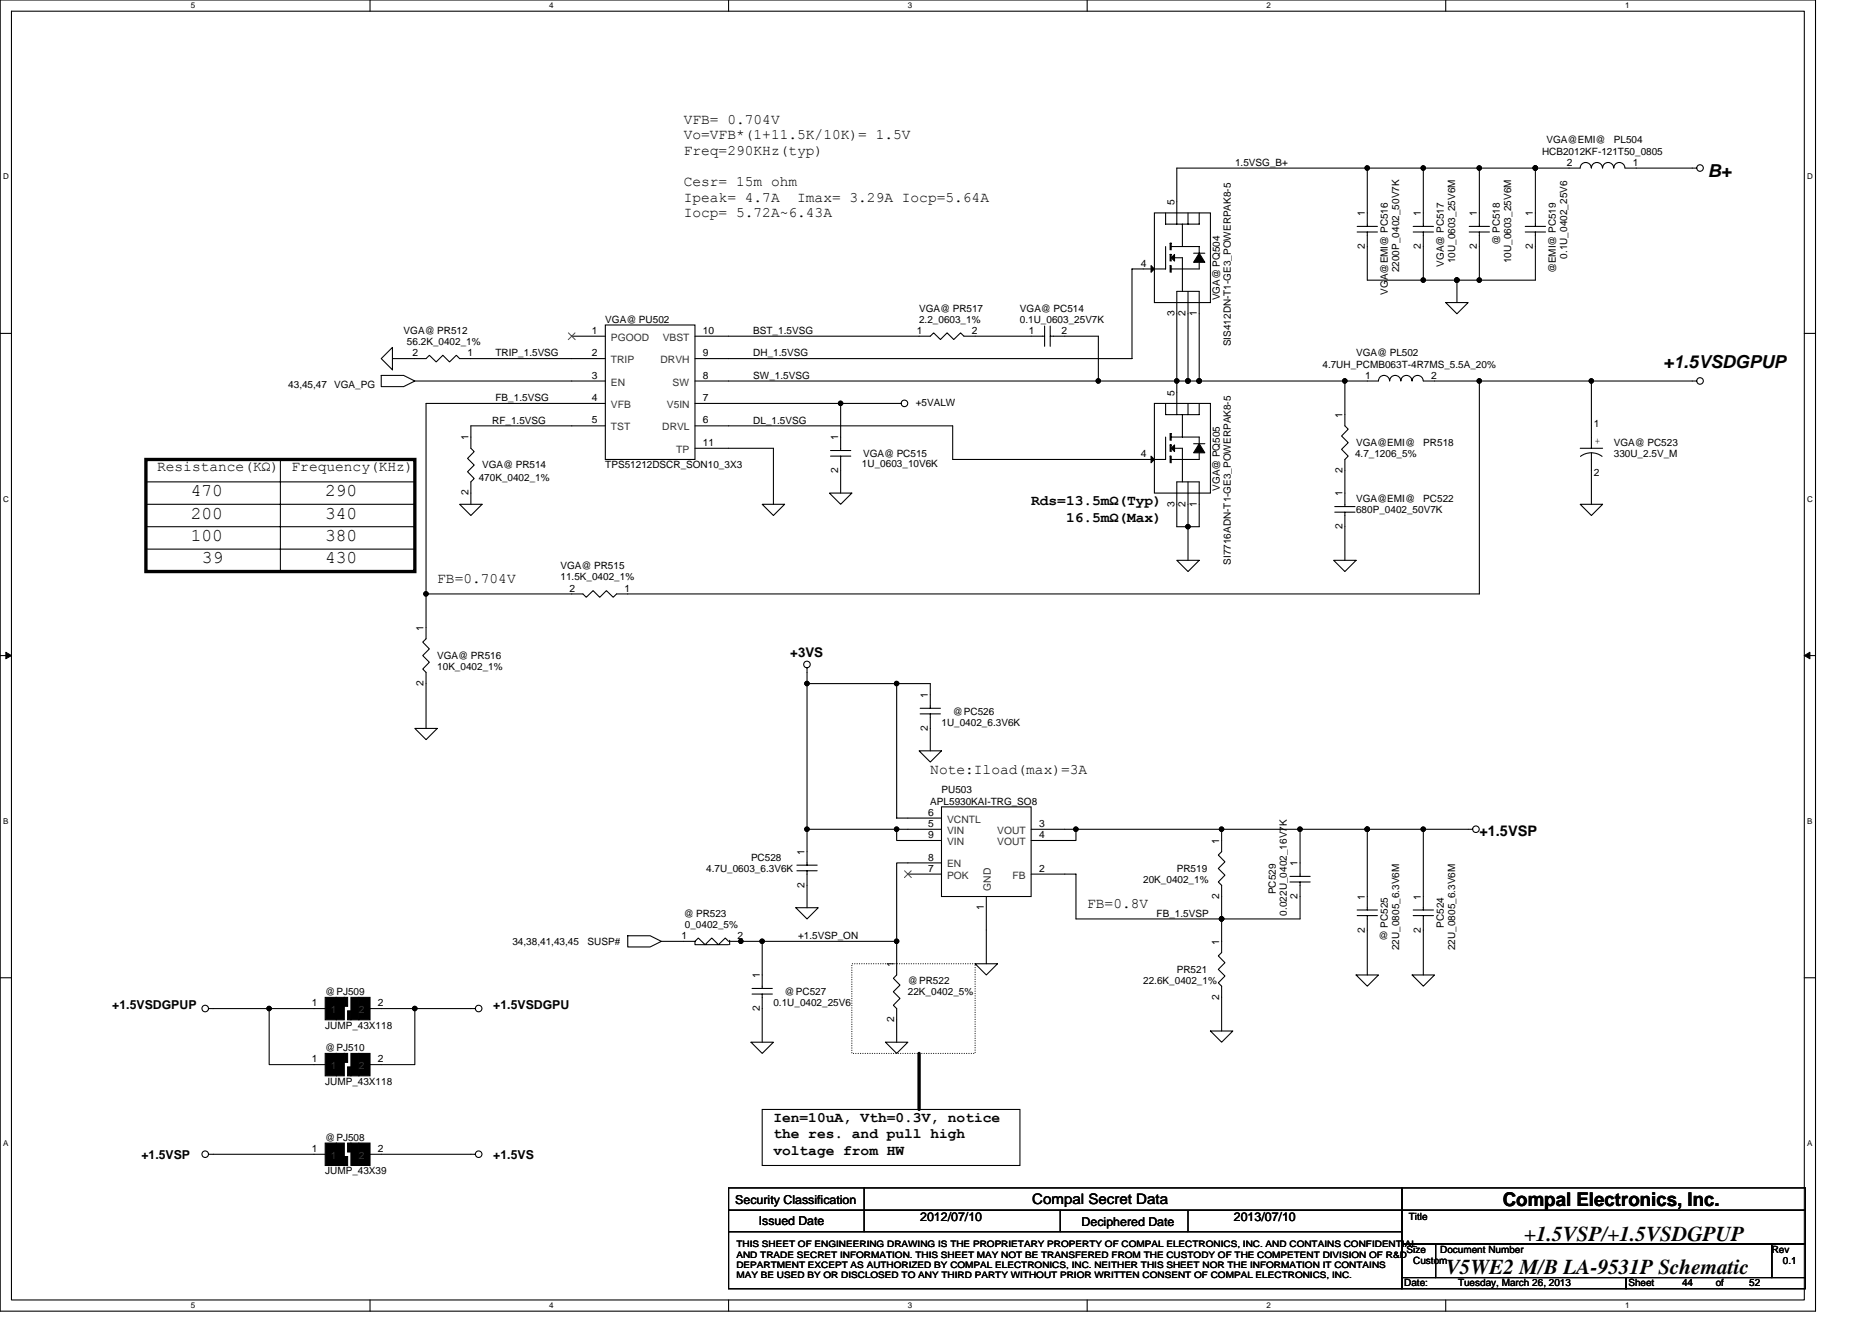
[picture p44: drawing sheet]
<svg xmlns="http://www.w3.org/2000/svg" width="297mm" height="210mm" viewBox="0 0 297 210" stroke-linecap="round" stroke-linejoin="round" font-family="sans-serif">
<defs><g id="words">
<g font-size="3.4">
<text x="241.8" y="196.8">+1.5VSP/+1.5VSDGPUP</text>
<text x="229.4" y="202.2">V5WE2 M/B LA-9531P Schematic</text>
</g>
<text font-size="3" x="238.5" y="191.3">Compal Electronics, Inc.</text>
<g font-size="2.8">
<text x="271" y="28">B+</text>
<text x="263.9" y="58.4">+1.5VSDGPUP</text>
<text x="30.3" y="78.7">470</text>
<text x="30.3" y="82.3">200</text>
<text x="51.6" y="78.7">290</text>
<text x="51.6" y="82.3">340</text>
<text x="30.3" y="85.8">100</text>
<text x="32" y="89.4">39</text>
<text x="51.6" y="85.8">380</text>
<text x="51.6" y="89.4">430</text>
</g>
<g font-size="2.3">
<text x="108.5" y="19.6">VFB= 0.704V</text>
<text x="108.5" y="22.1">Vo=VFB*(1+11.5K/10K)= 1.5V</text>
<text x="108.5" y="24.6">Freq=290KHz(typ)</text>
<text x="108.5" y="29.5">Cesr= 15m ohm</text>
<text x="108.5" y="32">Ipeak= 4.7A</text>
<text x="108.5" y="34.5">Iocp= 5.72A~6.43A</text>
<text x="126.5" y="32">Imax= 3.29A Iocp=5.64A</text>
<text x="24.9" y="74.7">Resistance(KΩ)</text>
<text x="46.3" y="74.7">Frequency(KHz)</text>
<text x="163.6" y="80.2">Rds=13.5mΩ(Typ)</text>
<text x="169.2" y="82.8">16.5mΩ(Max)</text>
<text x="69.4" y="92.5">FB=0.704V</text>
<text x="147.6" y="122.7">Note:Iload(max)=3A</text>
<text x="234.7" y="132.7">+1.5VSP</text>
<text x="172.5" y="144.1">FB=0.8V</text>
<text x="122.7" y="177.9">Ien=10uA, Vth=0.3V, notice</text>
<text x="122.7" y="180.6">the res. and pull high</text>
<text x="122.7" y="183.2">voltage from HW</text>
<text x="163.8" y="191.1">Compal Secret Data</text>
</g>
<text font-size="2.1" x="125.4" y="104.2">+3VS</text>
<g font-size="1.9">
<text x="17.8" y="160.1">+1.5VSDGPUP</text>
<text x="78.3" y="160.1">+1.5VSDGPU</text>
<text x="22.4" y="183.9">+1.5VSP</text>
<text x="78.3" y="183.9">+1.5VS</text>
<text x="116.7" y="190.9">Security Classification</text>
<text x="120.4" y="194.3">Issued Date</text>
<text x="146" y="193.8">2012/07/10</text>
<text x="171.6" y="194.5">Deciphered Date</text>
<text x="195.8" y="193.8">2013/07/10</text>
</g>
<g font-size="1.6">
<text x="245.4" y="22.8">VGA@EMI@</text>
<text x="256.1" y="22.8">PL504</text>
<text x="196" y="26.3">1.5VSG_B+</text>
<text x="244.7" y="24.5">HCB2012KF-121T50_0805</text>
<text x="248.6" y="26.3">2</text>
<text x="259.1" y="26.3">1</text>
<text x="186.3" y="32.5" transform="rotate(-90 186.3 32.5)">5</text>
<text x="216.6" y="34.3" transform="rotate(-90 216.6 34.3)">1</text>
<text x="225.5" y="34.3" transform="rotate(-90 225.5 34.3)">1</text>
<text x="234.4" y="34.3" transform="rotate(-90 234.4 34.3)">1</text>
<text x="243.2" y="34.3" transform="rotate(-90 243.2 34.3)">1</text>
<text x="216.6" y="39.5" transform="rotate(-90 216.6 39.5)">2</text>
<text x="225.5" y="39.5" transform="rotate(-90 225.5 39.5)">2</text>
<text x="230.9" y="41.8" transform="rotate(-90 230.9 41.8)">10U_0603_25V6M</text>
<text x="234.4" y="39.5" transform="rotate(-90 234.4 39.5)">2</text>
<text x="238" y="38.9" transform="rotate(-90 238 38.9)">@ PC518</text>
<text x="239.8" y="41.8" transform="rotate(-90 239.8 41.8)">10U_0603_25V6M</text>
<text x="243.2" y="39.5" transform="rotate(-90 243.2 39.5)">2</text>
<text x="248.7" y="41.1" transform="rotate(-90 248.7 41.1)">0.1U_0402_25V6</text>
<text x="181" y="42.3">4</text>
<text x="193.5" y="47.6" transform="rotate(-90 193.5 47.6)">VGA@ PQ504</text>
<text x="220.2" y="46.8" transform="rotate(-90 220.2 46.8)">VGA@EMI@ PC516</text>
<text x="222" y="43.2" transform="rotate(-90 222 43.2)">2200P_0402_50V7K</text>
<text x="229.1" y="42.3" transform="rotate(-90 229.1 42.3)">VGA@ PC517</text>
<text x="246.9" y="43.4" transform="rotate(-90 246.9 43.4)">@EMI@ PC519</text>
<text x="64" y="53">VGA@ PR512</text>
<text x="93.9" y="53">1</text>
<text x="96.1" y="51.2">VGA@ PU502</text>
<text x="111.5" y="53">10</text>
<text x="119.5" y="53">BST_1.5VSG</text>
<text x="145.5" y="53">1</text>
<text x="145.8" y="51.2">2.2_0603_1%</text>
<text x="145.8" y="49.4">VGA@ PR517</text>
<text x="154.2" y="53">2</text>
<text x="161.8" y="51.2">0.1U_0603_25V7K</text>
<text x="161.8" y="49.4">VGA@ PC514</text>
<text x="163.3" y="53">1</text>
<text x="168.4" y="53">2</text>
<text x="186.3" y="50.2" transform="rotate(-90 186.3 50.2)">3</text>
<text x="188.1" y="50.2" transform="rotate(-90 188.1 50.2)">2</text>
<text x="189.9" y="50.2" transform="rotate(-90 189.9 50.2)">1</text>
<text x="64.6" y="54.8">56.2K_0402_1%</text>
<text x="65.5" y="56.5">2</text>
<text x="74.2" y="56.5">1</text>
<text x="78.6" y="56.5">TRIP_1.5VSG</text>
<text x="93.9" y="56.5">2</text>
<text x="111.5" y="56.5">9</text>
<text x="119.5" y="56.5">DH_1.5VSG</text>
<text x="195.3" y="54.9" transform="rotate(-90 195.3 54.9)">SIS412DN-T1-GE3_POWERPAK8-5</text>
<text x="209.8" y="58.3">4.7UH_PCMB063T-4R7MS_5.5A_20%</text>
<text x="215.2" y="56.5">VGA@ PL502</text>
<text x="45.7" y="61.5">43,45,47</text>
<text x="53" y="61.5">VGA_PG</text>
<text x="78.6" y="63.6">FB_1.5VSG</text>
<text x="93.9" y="60.1">3</text>
<text x="93.9" y="63.6">4</text>
<text x="111.5" y="63.6">7</text>
<text x="111.5" y="60.1">8</text>
<text x="119.5" y="60.1">SW_1.5VSG</text>
<text x="145.3" y="64.4">+5VALW</text>
<text x="186.3" y="62.8" transform="rotate(-90 186.3 62.8)">5</text>
<text x="216.6" y="60.1">1</text>
<text x="227.1" y="60.1">2</text>
<text x="74.3" y="69.9" transform="rotate(-90 74.3 69.9)">1</text>
<text x="78.1" y="67.2">RF_1.5VSG</text>
<text x="93.9" y="67.2">5</text>
<text x="111.5" y="67.2">6</text>
<text x="111.5" y="70.7">11</text>
<text x="119.5" y="67.2">DL_1.5VSG</text>
<text x="133" y="69.9" transform="rotate(-90 133 69.9)">1</text>
<text x="213" y="66.3" transform="rotate(-90 213 66.3)">1</text>
<text x="215.2" y="70.8">VGA@EMI@</text>
<text x="225.8" y="70.8">PR518</text>
<text x="252.9" y="67.8">1</text>
<text x="253" y="70.4">+</text>
<text x="256.1" y="70.8">VGA@ PC523</text>
<text x="76" y="76.3">470K_0402_1%</text>
<text x="76.5" y="74.3">VGA@ PR514</text>
<text x="96.1" y="74.3">TPS51212DSCR_SON10_3X3</text>
<text x="133" y="75.1" transform="rotate(-90 133 75.1)">2</text>
<text x="136.8" y="74.1">1U_0603_10V6K</text>
<text x="136.9" y="72.5">VGA@ PC515</text>
<text x="181" y="72.5">4</text>
<text x="193.5" y="77.9" transform="rotate(-90 193.5 77.9)">VGA@ PQ505</text>
<text x="213" y="75.1" transform="rotate(-90 213 75.1)">2</text>
<text x="215" y="72.5">4.7_1206_5%</text>
<text x="252.9" y="75.6">2</text>
<text x="256.1" y="72.5">330U_2.5V_M</text>
<text x="74.3" y="78.6" transform="rotate(-90 74.3 78.6)">2</text>
<text x="186.3" y="80.4" transform="rotate(-90 186.3 80.4)">3</text>
<text x="188.1" y="80.4" transform="rotate(-90 188.1 80.4)">2</text>
<text x="189.9" y="80.4" transform="rotate(-90 189.9 80.4)">1</text>
<text x="213" y="83.9" transform="rotate(-90 213 83.9)">2</text>
<text x="213" y="78.8" transform="rotate(-90 213 78.8)">1</text>
<text x="215.2" y="81.4">680P_0402_50V7K</text>
<text x="215.2" y="79.7">VGA@EMI@</text>
<text x="225.8" y="79.7">PC522</text>
<text x="195.3" y="89.6" transform="rotate(-90 195.3 89.6)">SI7716ADN-T1-GE3_POWERPAK8-5</text>
<text x="88.9" y="92.1">11.5K_0402_1%</text>
<text x="88.9" y="90.3">VGA@ PR515</text>
<text x="90.4" y="93.9">2</text>
<text x="99.1" y="93.9">1</text>
<text x="67.2" y="100.1" transform="rotate(-90 67.2 100.1)">1</text>
<text x="69.4" y="106.3">10K_0402_1%</text>
<text x="69.4" y="104.5">VGA@ PR516</text>
<text x="67.2" y="108.8" transform="rotate(-90 67.2 108.8)">2</text>
<text x="147.2" y="110.8" transform="rotate(-90 147.2 110.8)">1</text>
<text x="151.2" y="113.4">@PC526</text>
<text x="147.2" y="116" transform="rotate(-90 147.2 116)">2</text>
<text x="149.4" y="115.2">1U_0402_6.3V6K</text>
<text x="149.4" y="125.9">PU503</text>
<text x="147.3" y="129.4">6</text>
<text x="147.3" y="131.2">5</text>
<text x="147.6" y="127.7">APL5930KAI-TRG_SO8</text>
<text x="164.9" y="131.2">3</text>
<text x="119.2" y="136.5">PC528</text>
<text x="127.7" y="135.7" transform="rotate(-90 127.7 135.7)">1</text>
<text x="147.3" y="133">9</text>
<text x="147.3" y="136.5">8</text>
<text x="164.9" y="133">4</text>
<text x="193.5" y="133.9" transform="rotate(-90 193.5 133.9)">1</text>
<text x="205.9" y="137.4" transform="rotate(-90 205.9 137.4)">1</text>
<text x="112.1" y="138.3">4.7U_0603_6.3V6K</text>
<text x="127.7" y="140.8" transform="rotate(-90 127.7 140.8)">2</text>
<text x="147.3" y="138.3">7</text>
<text x="164.9" y="138.3">2</text>
<text x="181.4" y="140.1">20K_0402_1%</text>
<text x="186.7" y="138.3">PR519</text>
<text x="193.5" y="142.6" transform="rotate(-90 193.5 142.6)">2</text>
<text x="202.4" y="141.9" transform="rotate(-90 202.4 141.9)">PC529</text>
<text x="205.9" y="142.6" transform="rotate(-90 205.9 142.6)">2</text>
<text x="216.6" y="142.8" transform="rotate(-90 216.6 142.8)">1</text>
<text x="225.5" y="142.8" transform="rotate(-90 225.5 142.8)">1</text>
<text x="81.3" y="149.9">34,38,41,43,45</text>
<text x="93.2" y="149.9">SUSP#</text>
<text x="108.1" y="149">1</text>
<text x="108.5" y="145.4">@ PR523</text>
<text x="108.7" y="147.2">0_0402_5%</text>
<text x="117" y="149">2</text>
<text x="126.6" y="149">+1.5VSP_ON</text>
<text x="156.1" y="144.4" transform="rotate(-90 156.1 144.4)">1</text>
<text x="183.5" y="145.4">FB_1.5VSP</text>
<text x="193.5" y="149.9" transform="rotate(-90 193.5 149.9)">1</text>
<text x="204.2" y="145.3" transform="rotate(-90 204.2 145.3)">0.022U_0402_16V7K</text>
<text x="216.6" y="148" transform="rotate(-90 216.6 148)">2</text>
<text x="218.7" y="149">@</text>
<text x="220.2" y="147.2" transform="rotate(-90 220.2 147.2)">PC525</text>
<text x="225.5" y="148" transform="rotate(-90 225.5 148)">2</text>
<text x="229.1" y="147.2" transform="rotate(-90 229.1 147.2)">PC524</text>
<text x="120.6" y="155.2" transform="rotate(-90 120.6 155.2)">1</text>
<text x="141.9" y="153.4" transform="rotate(-90 141.9 153.4)">1</text>
<text x="186.7" y="154.3">PR521</text>
<text x="222" y="150.8" transform="rotate(-90 222 150.8)">22U_0805_6.3V6M</text>
<text x="230.9" y="150.8" transform="rotate(-90 230.9 150.8)">22U_0805_6.3V6M</text>
<text x="49.5" y="159.6">1</text>
<text x="51.6" y="157.9">@PJ509</text>
<text x="60" y="159.6">2</text>
<text x="120.6" y="160.4" transform="rotate(-90 120.6 160.4)">2</text>
<text x="122.7" y="159.7">0.1U_0402_25V6</text>
<text x="124.5" y="157.9">@PC527</text>
<text x="144.1" y="157.9">22K_0402_5%</text>
<text x="144.1" y="156.1">@PR522</text>
<text x="181.4" y="156.1">22.6K_0402_1%</text>
<text x="193.5" y="158.6" transform="rotate(-90 193.5 158.6)">2</text>
<text x="51.6" y="166.8">@PJ510</text>
<text x="51.6" y="163.2">JUMP_43X118</text>
<text x="141.9" y="162.2" transform="rotate(-90 141.9 162.2)">2</text>
<text x="49.5" y="168.5">1</text>
<text x="51.6" y="172.1">JUMP_43X118</text>
<text x="60" y="168.5">2</text>
<text x="49.5" y="182.8">1</text>
<text x="51.6" y="181">@PJ508</text>
<text x="60" y="182.8">2</text>
<text x="51.6" y="186.3">JUMP_43X39</text>
<text x="223.5" y="193.6">Title</text>
<text x="223.2" y="198.8">Size</text>
<text x="224.2" y="200.6">Custom</text>
<text x="228.5" y="198.8">Document Number</text>
<text x="281.1" y="198.8">Rev</text>
<text x="282.9" y="200.6">0.1</text>
<text x="222.8" y="204.1">Date:</text>
<text x="231.3" y="204.1">Tuesday, March 26, 2013</text>
<text x="258.4" y="204.1">Sheet</text>
<text x="266.9" y="204.1">44</text>
<text x="272.2" y="204.1">of</text>
<text x="277.6" y="204.1">52</text>
</g>
<g font-size="1.6" fill="#333">
<text x="96.9" y="57.6">TRIP</text>
<text x="96.9" y="54.1">PGOOD</text>
<text x="104.8" y="57.6">DRVH</text>
<text x="105.2" y="54.1">VBST</text>
<text x="96.9" y="61.2">EN</text>
<text x="96.9" y="64.7">VFB</text>
<text x="105.8" y="64.7">V5IN</text>
<text x="106.7" y="61.2">SW</text>
<text x="96.9" y="68.3">TST</text>
<text x="105.1" y="68.3">DRVL</text>
<text x="107.3" y="71.8">TP</text>
<text x="150.3" y="130.5">VCNTL</text>
<text x="150.3" y="134.1">VIN</text>
<text x="150.3" y="137.6">EN</text>
<text x="150.3" y="132.3">VIN</text>
<text x="158.2" y="134.1">VOUT</text>
<text x="158.2" y="132.3">VOUT</text>
<text x="150.3" y="139.4">POK</text>
<text x="157.2" y="141.4" transform="rotate(-90 157.2 141.4)">GND</text>
<text x="160.7" y="139.4">FB</text>
<text x="52.5" y="160.7">1</text>
<text x="56.9" y="160.7">2</text>
<text x="52.5" y="169.6">1</text>
<text x="56.9" y="169.6">2</text>
<text x="52.5" y="183.9">1</text>
<text x="56.9" y="183.9">2</text>
</g>
<g font-size="1.4">
<text x="116.9" y="197.9">THIS SHEET OF ENGINEERING DRAWING IS THE PROPRIETARY PROPERTY OF COMPAL ELECTRONICS, INC. AND CONTAINS CONFIDENTIAL</text>
<text x="116.9" y="199.5">AND TRADE SECRET INFORMATION. THIS SHEET MAY NOT BE TRANSFERED FROM THE CUSTODY OF THE COMPETENT DIVISION OF R&amp;D</text>
<text x="116.9" y="201.2">DEPARTMENT EXCEPT AS AUTHORIZED BY COMPAL ELECTRONICS, INC. NEITHER THIS SHEET NOR THE INFORMATION IT CONTAINS</text>
<text x="116.9" y="202.8">MAY BE USED BY OR DISCLOSED TO ANY THIRD PARTY WITHOUT PRIOR WRITTEN CONSENT OF COMPAL ELECTRONICS, INC.</text>
</g>
<g font-size="1.3">
<text x="30.3" y="1.3">5</text>
<text x="87.2" y="1.3">4</text>
<text x="144.1" y="1.3">3</text>
<text x="201" y="1.3">2</text>
<text x="257.8" y="1.3">1</text>
<text x=".5" y="28.5">D</text>
<text x="286.7" y="28.5">D</text>
<text x=".5" y="79.6">C</text>
<text x="286.7" y="79.6">C</text>
<text x=".5" y="130.7">B</text>
<text x="286.7" y="130.7">B</text>
<text x=".5" y="181.8">A</text>
<text x="286.7" y="181.8">A</text>
<text x="30.3" y="207.6">5</text>
<text x="87.2" y="207.6">4</text>
<text x="144.1" y="207.6">3</text>
<text x="201" y="207.6">2</text>
<text x="257.8" y="207.6">1</text>
</g>
</g></defs>
<path d="M0 0h288.1v208h-288.1zM1.8 1.8h284.5v204.4h-284.5z" fill="none" stroke="#000" stroke-width=".17"/>
<g fill="#fff">
<path d="M30.3 .2h.7v1.4h-.7z"/>
<path d="M30.3 206.4h.7v1.5h-.7z"/>
</g>
<path d="M58.7 0v1.8M58.7 206.2v1.8" fill="none" stroke="#000" stroke-width=".17"/>
<g fill="#fff">
<path d="M87.2 .2h.7v1.4h-.7z"/>
<path d="M87.2 206.4h.7v1.5h-.7z"/>
</g>
<path d="M115.6 0v1.8M115.6 206.2v1.8" fill="none" stroke="#000" stroke-width=".17"/>
<g fill="#fff">
<path d="M144.1 .2h.7v1.4h-.7z"/>
<path d="M144.1 206.4h.7v1.5h-.7z"/>
</g>
<path d="M172.5 0v1.8M172.5 206.2v1.8" fill="none" stroke="#000" stroke-width=".17"/>
<g fill="#fff">
<path d="M201 .2h.7v1.4h-.7z"/>
<path d="M201 206.4h.7v1.5h-.7z"/>
</g>
<path d="M229.4 0v1.8M229.4 206.2v1.8" fill="none" stroke="#000" stroke-width=".17"/>
<g fill="#fff">
<path d="M257.8 .2h.7v1.4h-.7z"/>
<path d="M257.8 206.4h.7v1.5h-.7z"/>
<path d="M.5 27.3h.9v1.4h-.9z"/>
<path d="M286.7 27.3h1v1.4h-1z"/>
<path d="M.5 78.4h.9v1.5h-.9z"/>
<path d="M286.7 78.4h1v1.5h-1z"/>
</g>
<path d="M0 52.9h1.8M286.3 52.9h1.8" fill="none" stroke="#000" stroke-width=".17"/>
<g fill="#fff">
<path d="M.5 129.6h.8v1.4h-.8z"/>
<path d="M286.7 129.6h.9v1.4h-.9z"/>
</g>
<path d="M0 104h1.8M286.3 104h1.8" fill="none" stroke="#000" stroke-width=".17"/>
<path d="M.9 103.5l.9 .5-.9 .5zM286.3 104l.9-.5v1z" fill="#000" stroke="#000" stroke-width=".16"/>
<g fill="#fff">
<path d="M.5 180.7h.8v1.4h-.8z"/>
<path d="M286.7 180.7h.9v1.4h-.9z"/>
</g>
<g fill="none" stroke="#000" stroke-width=".17">
<path d="M183.2 33.8h8.9v14.2h-8.9zM185 39.1v3.6h-5.4v14.2h-69.3M185 33.8v1.8h5.3v-1.8M185.7 39.6v-1h.1v1M185.8 39.1h4.5v1.1M187.6 35.6v3.5M188.5 33.8v1.8M215.3 36.8h3.3M215.3 35.9h3.3M217 26.7v9.2M217 36.8v7.6h26.6v-7.6M224.2 36.8h3.3"/>
<path d="M224.2 35.9h3.3M225.8 26.7v9.2M225.8 36.8v7.6M233.1 36.8h3.2M233.1 35.9h3.2M234.7 26.7v9.2M234.7 36.8v7.6M242 36.8h3.2M242 35.9h3.2M243.6 26.7v9.2M252.5 26.6a.88 .88 0 0 0-.9-.8 .88 .88 0 0 0-.9 .8l-64 .1v8.9M252.5 26.6a.89 .89 0 0 1 .9-.8 .89 .89 0 0 1 .9 .8 .89 .89 0 0 1 .9-.8 .89 .89 0 0 1 .9 .8 .88 .88 0 0 1 .8-.8 .88 .88 0 0 1 .9 .8l11.4 .1"/>
<path d="M60.5 59.6h3.5l1.8 .9-1.8 .8h-3.5zM62.3 55.1v3.6l-1.8-1.8zM90.7 53.3h5.4M96.1 51.6h14.2v21.3h-14.2zM96.1 56.9h-23.2l-.5-.5-1.1 1-1-1-1.1 1-1.1-1-.5 .5h-5.3M110.3 53.3h37.3l.5-.5 1.1 1.1 1.1-1.1 1 1.1 1.1-1.1 .5 .5h12.9M165.8 51.7v3.2M166.6 53.3h7.7v7.2M166.6 51.7v3.2M185.7 43.2v-1.1h.1v1.1M185.7 41.4v-1h.1v1M186.4 40.9h1.2v5.3"/>
<path d="M188.5 46.2v14.3M189.4 40.2h1.8M190.3 41.6v1.1h-4.5M229.4 48h3.6l-1.8 1.8zM231.2 44.4v3.6M23.2 76.5h42.6M44.5 72.9v17.8M65.8 60.5h30.3M96.1 64h-28.5v37.3l-.5 .6 1 1.1-1 1 1 1.1-1 1.1 .5 .5v8.9M96.1 67.6h-21.4v3.5l.5 .5-1 1.1 1 1.1-1 1 1 1.1-.5 .6v3.5M110.3 67.6h40.9v5.3h33.8v-3.6M110.3 60.5h108.4"/>
<path d="M110.3 71.1h12.4v8.9M110.3 64h32.7M131.6 78.2h3.6l-1.8 1.8zM131.8 72.4h3.2M131.8 71.5h3.2M133.4 64v7.5M133.4 72.4v5.8M183.2 64h8.9v14.2h-8.9zM185 64v1.8h5.3v-1.8M185.7 73.4v-1h.1v1M185.7 69.9v-1.1h.1v1.1M185.7 71.6v-1h.1v1"/>
<path d="M185.8 69.3h4.5v1.8M186.4 71.1h1.2v5.4M187.6 65.8v3.5M188.5 76.5v7.1h1.8v-7.1h-3.6v7.1h1.8v5.3M188.5 64v1.8M189.4 70.4h1.8M190.3 71.8v1.1h-4.5M190.3 60.5v-14.3h-3.6v19.6M213.4 60.5v7.1l.5 .5-1 1.1 1 1-1 1.1 1 1.1-.5 .5v7.5M218.7 60.4a.88 .88 0 0 1 .9-.8 .88 .88 0 0 1 .9 .8M220.5 60.4a.88 .88 0 0 1 .9-.8 .88 .88 0 0 1 .9 .8M222.3 60.4a.89 .89 0 0 1 .9-.8 .89 .89 0 0 1 .9 .8 .88 .88 0 0 1 .8-.8 .88 .88 0 0 1 .9 .8"/>
<path d="M225.8 60.5h43.4M234.7 60.5v33.7h-136.9l-.5 .6-1.1-1.1-1 1.1-1.1-1.1-1.1 1.1-.5-.6h-24.9M250.7 71.1h3.6M250.8 72.4a2.86 2.86 0 0 1 3.4 0M252.5 60.5v10.6M252.5 71.8v8.2M23.2 80h42.6M23.2 87.1h42.6M23.2 83.6h42.6M72.9 80h3.6l-1.8 1.8zM120.9 80h3.6l-1.8 1.8zM186.7 88.9h3.6l-1.8 1.8z"/>
<path d="M211.6 88.9h3.6l-1.8 1.8zM211.8 81.3h3.2M211.8 80.4h3.2M213.4 81.3v7.6M250.7 80h3.6l-1.8 1.8zM65.8 115.6h3.6l-1.8 1.7zM128.1 106v2.5h14.2M128.1 108.5v28.8M142.3 108.5v21.3h7.1M142.3 108.5h5.3v3.9M145.8 119.1h3.6l-1.8 1.8zM146 113.3h3.2"/>
<path d="M146 112.4h3.2M147.6 113.3v5.8M126.4 138.2h3.3M126.4 137.3h3.3M128.1 138.2v5.8M128.1 131.6h21.3M142.3 131.6v1.7h7.1M144.1 138.7h5.3M149.4 128h14.2v14.2h-14.2zM149.4 136.9h-7.1v12.5M163.6 131.6h70.1M163.6 138.7h7.1v7.1h35.6v-5.9"/>
<path d="M170.7 131.6v1.7h-7.1M193.8 131.6v3.5l-.5 .6 1.1 1-1.1 1.1 1.1 1.1-1.1 1 .5 .6v10.6l-.5 .6 1.1 1-1.1 1.1 1.1 1.1-1.1 1 .5 .6v7.1M204.7 139.9h3.2M204.7 139h3.2M206.3 131.6v7.4M217 131.6v12.8M225.8 131.6v12.8M0 155.1h1.8M99.6 148.5h3.6l1.7 .9-1.7 .8h-3.6zM110.3 149.4l.5-.6 1.1 1.1 1-1.1 1.1 1.1 1.1-1.1 .5 .6M110.3 149.4v.5h5.3M110.3 149.4h-5.4"/>
<path d="M115.8 149.2v.7M115.8 149.4h26.5M119.3 157.7h3.3M119.3 156.8h3.3M120.9 157.7v7.7M120.9 149.4v7.4M126.3 144h3.5l-1.7 1.8zM142.3 149.4v5.3l-.6 .5 1.1 1.1-1.1 1.1 1.1 1-1.1 1.1 .6 .5v5.4M154.7 152.9h3.6l-1.8 1.8zM156.5 142.2v10.7M215.2 154.7h3.5l-1.7 1.8zM215.3 145.3h3.3"/>
<path d="M215.3 144.4h3.3M217 145.3v9.4M224.1 154.7h3.5l-1.8 1.8zM224.2 145.3h3.3M224.2 144.4h3.3M225.8 145.3v9.4M286.3 155.1h1.8M33.1 160h9.6v8.9h8.9M42.7 160h8.9M58.7 160h7.1M75.4 160h-9.6v8.9h-7.1M119.2 165.4h3.5l-1.8 1.7z"/>
<path d="M120.9 176h40.9v8.9h-40.9zM140.5 165.4h3.6l-1.8 1.7zM192.1 163.6h3.5l-1.8 1.8zM33.1 183.1h18.5M58.7 183.1h16.7M115.6 188.5h106.9v3.5h-106.9zM115.6 192h106.9v3.4h-106.9zM115.6 195.4h106.9v9.1h-106.9zM137.1 188.5v6.9M168.2 192v3.4M188.5 192v3.4M222.5 188.5h64v3.5h-64z"/>
<path d="M222.5 192h64v5.4h-64zM222.5 197.4h5.3v5.3h-5.3zM227.8 197.4h53.3v5.3h-53.3zM281.1 197.4h5.4v5.3h-5.4zM222.5 202.7h35.5v1.8h-35.5zM258 202.7h28.5v1.8h-28.5z"/>
<circle cx="269.8" cy="26.7" r=".52"/>
<circle cx="143.5" cy="64" r=".52"/>
<circle cx="269.8" cy="60.4" r=".52"/>
<circle cx="128" cy="105.4" r=".52"/>
<circle cx="234.2" cy="131.6" r=".52"/>
<circle cx="32.6" cy="160" r=".52"/>
<circle cx="75.9" cy="160" r=".52"/>
<circle cx="32.6" cy="183.1" r=".52"/>
<circle cx="75.9" cy="183.1" r=".52"/>
</g>
<path d="M23.2 72.9h42.6v17.8h-42.6zM145.8 167.1v8.9" fill="none" stroke="#000" stroke-width=".53"/>
<path d="M135.2 152.9h19.5v14.2h-19.5z" fill="none" stroke="#000" stroke-width=".17" stroke-dasharray="0 .3"/>
<g fill="#000" stroke="#000" stroke-width=".17">
<path d="M182.6 42.1l.6 .6-.6 .5zM185.8 40.9l.6-.5v1zM190.3 40.2l.9 1.4h-1.8zM182.6 72.4l.6 .5-.6 .5zM185.8 71.1l.6-.5v1zM190.3 70.4l.9 1.4h-1.8z"/>
<path d="M54.6 158.2h.6v1.5h-.6z" fill-rule="evenodd"/>
<path d="M51.6 167.1h1.8v3.6h-1.8z" fill-rule="evenodd"/>
<path d="M51.6 158.2h1.8v3.6h-1.8z" fill-rule="evenodd"/>
<path d="M53.4 167.1h1.2v3.6h-1.2z" fill-rule="evenodd"/>
<path d="M53.4 158.2h1.2v3.6h-1.2z" fill-rule="evenodd"/>
<path d="M54.6 167.1h.6v1.5h-.6z" fill-rule="evenodd"/>
<path d="M55.2 169.3h.5v1.4h-.5z" fill-rule="evenodd"/>
<path d="M55.2 160.4h.5v1.4h-.5z" fill-rule="evenodd"/>
<path d="M55.7 167.1h1.2v3.6h-1.2z" fill-rule="evenodd"/>
<path d="M55.7 158.2h1.2v3.6h-1.2z" fill-rule="evenodd"/>
<path d="M56.9 167.1h1.8v3.6h-1.8z" fill-rule="evenodd"/>
<path d="M56.9 158.2h1.8v3.6h-1.8z" fill-rule="evenodd"/>
<path d="M51.6 181.4h1.8v3.5h-1.8z" fill-rule="evenodd"/>
<path d="M53.4 181.4h1.2v3.5h-1.2z" fill-rule="evenodd"/>
<path d="M54.6 183.5h.6v1.4h-.6z" fill-rule="evenodd"/>
<path d="M55.2 181.4h.5v1.4h-.5z" fill-rule="evenodd"/>
<path d="M55.7 181.4h1.2v3.5h-1.2z" fill-rule="evenodd"/>
<path d="M56.9 181.4h1.8v3.5h-1.8z" fill-rule="evenodd"/>
<circle cx="216.9" cy="26.7" r=".35"/>
<circle cx="225.8" cy="26.7" r=".35"/>
<circle cx="234.7" cy="26.7" r=".35"/>
<circle cx="243.6" cy="26.7" r=".35"/>
<circle cx="225.8" cy="44.4" r=".35"/>
<circle cx="231.2" cy="44.4" r=".35"/>
<circle cx="234.7" cy="44.4" r=".35"/>
<circle cx="133.4" cy="64" r=".35"/>
<circle cx="174.3" cy="60.4" r=".35"/>
<circle cx="186.7" cy="60.4" r=".35"/>
<circle cx="188.5" cy="60.4" r=".35"/>
<circle cx="190.3" cy="60.4" r=".35"/>
<circle cx="213.4" cy="60.4" r=".35"/>
<circle cx="234.7" cy="60.4" r=".35"/>
<circle cx="252.5" cy="60.4" r=".35"/>
<circle cx="67.6" cy="94.2" r=".35"/>
<circle cx="188.5" cy="83.6" r=".35"/>
<circle cx="128" cy="108.4" r=".35"/>
<circle cx="142.3" cy="108.4" r=".35"/>
<circle cx="128" cy="131.6" r=".35"/>
<circle cx="142.3" cy="131.6" r=".35"/>
<circle cx="170.7" cy="131.6" r=".35"/>
<circle cx="193.8" cy="131.6" r=".35"/>
<circle cx="206.3" cy="131.6" r=".35"/>
<circle cx="216.9" cy="131.6" r=".35"/>
<circle cx="225.8" cy="131.6" r=".35"/>
<circle cx="117.6" cy="149.3" r=".34"/>
<circle cx="120.9" cy="149.3" r=".35"/>
<circle cx="142.3" cy="149.3" r=".35"/>
<circle cx="193.8" cy="145.8" r=".35"/>
<circle cx="42.7" cy="160" r=".35"/>
<circle cx="65.8" cy="160" r=".35"/>
</g>
<path d="M90.2 52.8l1.1 1.1M91.2 52.8l-1 1.1M143.5 138.2l1.1 1M144.6 138.2l-1.1 1" fill="none" stroke="#4c4c4c" stroke-width=".16"/>
<use href="#words"/>
</svg>
